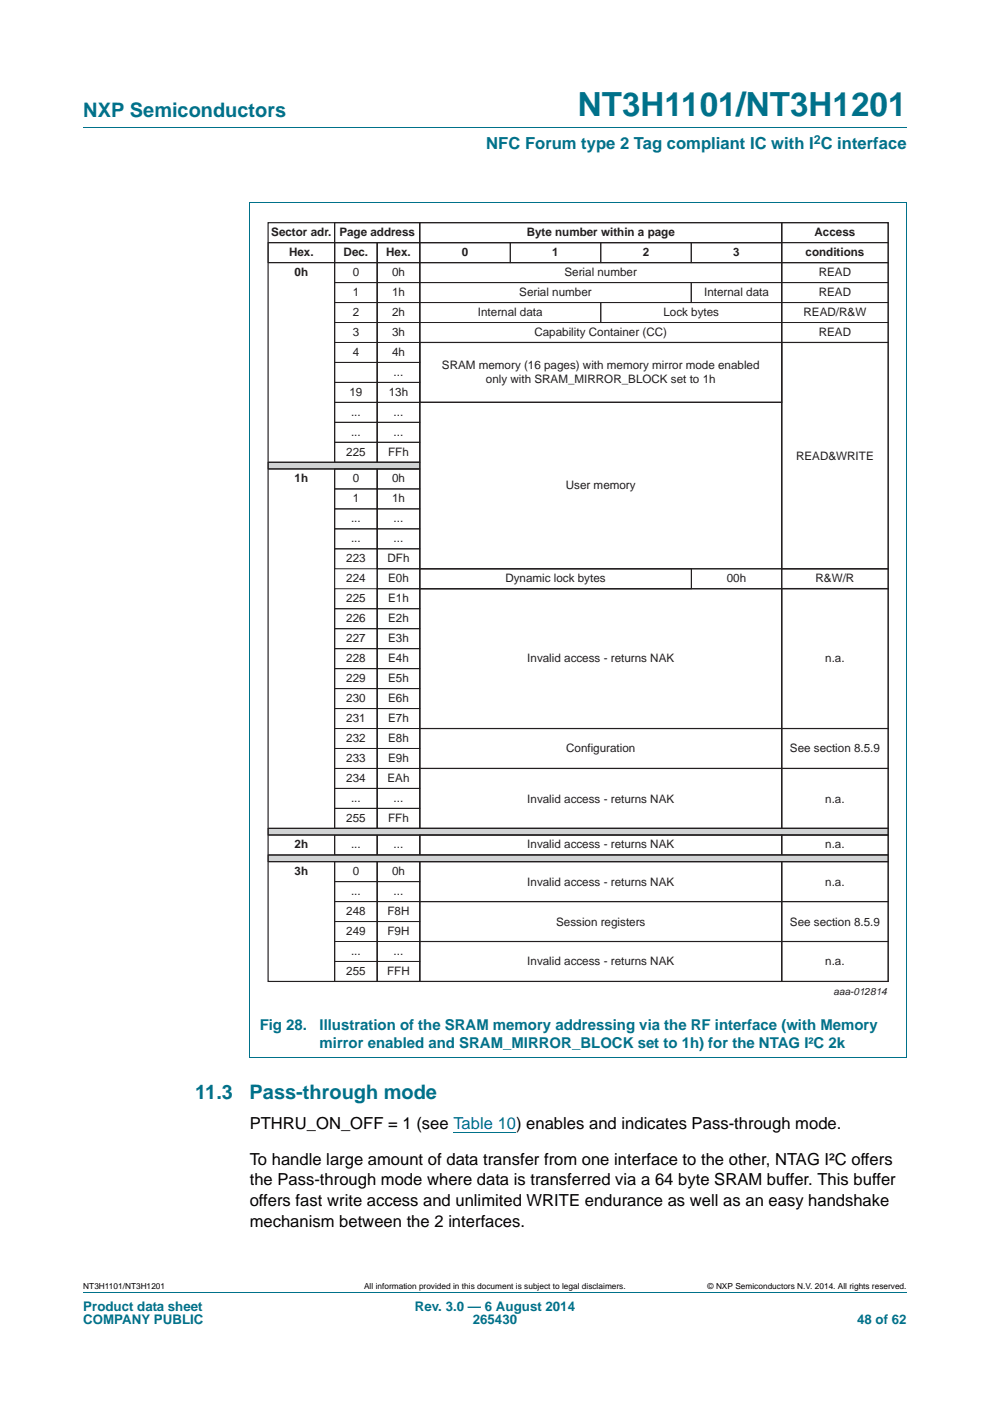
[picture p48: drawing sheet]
<svg xmlns="http://www.w3.org/2000/svg" width="210mm" height="297mm" viewBox="0 0 210 297" stroke-linecap="round" stroke-linejoin="round" font-family="sans-serif">
<defs><g id="words">
<text font-size="7" fill="#00718a" x="122.5" y="24.6">NT3H1101/NT3H1201</text>
<g font-size="4.2" fill="#00718a">
<text x="17.7" y="24.9">NXP Semiconductors</text>
<text x="41.4" y="233.1">11.3</text>
<text x="52.9" y="233.1">Pass-through mode</text>
</g>
<text font-size="3.5" fill="#00718a" x="103.1" y="31.6">NFC Forum type 2 Tag compliant IC with I C interface</text>
<g font-size="3.5">
<text x="53" y="239.4">PTHRU_ON_OFF = 1 (see Table 10) enables and indicates Pass-through mode.</text>
<text x="53" y="246.9">To handle large amount of data transfer from one interface to the other, NTAG I²C offers</text>
<text x="53" y="251.3">the Pass-through mode where data is transferred via a 64 byte SRAM buffer. This buffer</text>
<text x="53" y="255.8">offers fast write access and unlimited WRITE endurance as well as an easy handshake</text>
<text x="53" y="260.2">mechanism between the 2 interfaces.</text>
</g>
<g font-size="3.2" fill="#00718a">
<text x="55.1" y="218.3">Fig 28.</text>
<text x="67.8" y="218.3">Illustration of the SRAM memory addressing via the RF interface (with Memory</text>
<text x="67.8" y="222.2">mirror enabled and SRAM_MIRROR_BLOCK set to 1h) for the NTAG I²C 2k</text>
</g>
<g font-size="2.8" fill="#00718a">
<text x="17.7" y="277.9">Product data sheet</text>
<text x="17.7" y="280.8">COMPANY PUBLIC</text>
<text x="88" y="277.9">Rev. 3.0 — 6 August 2014</text>
<text x="100.3" y="280.8">265430</text>
<text x="181.8" y="280.8">48 of 62</text>
</g>
<text font-size="2.6" fill="#00718a" x="172.6" y="30.5">2</text>
<g font-size="2.5" fill="#231f20">
<text x="57.5" y="50">Sector adr.</text>
<text x="72" y="50">Page address</text>
<text x="111.7" y="50">Byte number within a page</text>
<text x="172.8" y="50">Access</text>
<text x="61.3" y="54.3">Hex.</text>
<text x="62.5" y="58.5">0h</text>
<text x="72.9" y="54.3">Dec.</text>
<text x="74.8" y="58.5">0</text>
<text x="81.9" y="54.3">Hex.</text>
<text x="83.2" y="58.5">0h</text>
<text x="97.9" y="54.3">0</text>
<text x="117.1" y="54.3">1</text>
<text x="119.7" y="58.5">Serial number</text>
<text x="136.3" y="54.3">2</text>
<text x="155.5" y="54.3">3</text>
<text x="170.9" y="54.3">conditions</text>
<text x="173.7" y="58.5">READ</text>
<text x="74.8" y="62.7">1</text>
<text x="83.2" y="62.7">1h</text>
<text x="110.1" y="62.7">Serial number</text>
<text x="149.3" y="62.7">Internal data</text>
<text x="173.7" y="62.7">READ</text>
<text x="74.8" y="67">2</text>
<text x="74.8" y="71.2">3</text>
<text x="83.2" y="67">2h</text>
<text x="83.2" y="71.2">3h</text>
<text x="101.4" y="67">Internal data</text>
<text x="113.4" y="71.2">Capability Container (CC)</text>
<text x="140.7" y="67">Lock bytes</text>
<text x="170.4" y="67">READ/R&amp;W</text>
<text x="173.7" y="71.2">READ</text>
<text x="74.8" y="75.4">4</text>
<text x="83.2" y="75.4">4h</text>
<text x="74.1" y="83.9">19</text>
<text x="82.5" y="83.9">13h</text>
<text x="83.5" y="79.7">...</text>
<text x="93.7" y="78.3">SRAM memory (16 pages) with memory mirror mode enabled</text>
<text x="103.1" y="81.2">only with SRAM_MIRROR_BLOCK set to 1h</text>
<text x="74.5" y="88.1">...</text>
<text x="83.5" y="88.1">...</text>
<text x="74.5" y="92.4">...</text>
<text x="83.5" y="92.4">...</text>
<text x="73.4" y="96.6">225</text>
<text x="82.3" y="96.6">FFh</text>
<text x="168.9" y="97.4">READ&amp;WRITE</text>
<text x="62.5" y="102.2">1h</text>
<text x="74.8" y="102.2">0</text>
<text x="74.8" y="106.5">1</text>
<text x="83.2" y="102.2">0h</text>
<text x="83.2" y="106.5">1h</text>
<text x="120" y="103.7">User memory</text>
<text x="74.5" y="110.7">...</text>
<text x="83.5" y="110.7">...</text>
<text x="73.4" y="119.2">223</text>
<text x="74.5" y="114.9">...</text>
<text x="82.2" y="119.2">DFh</text>
<text x="83.5" y="114.9">...</text>
<text x="73.4" y="123.4">224</text>
<text x="82.3" y="123.4">E0h</text>
<text x="107.2" y="123.4">Dynamic lock bytes</text>
<text x="154.2" y="123.4">00h</text>
<text x="173" y="123.4">R&amp;W/R</text>
<text x="73.4" y="131.9">226</text>
<text x="73.4" y="127.6">225</text>
<text x="82.3" y="131.9">E2h</text>
<text x="82.3" y="127.6">E1h</text>
<text x="73.4" y="136.1">227</text>
<text x="82.3" y="136.1">E3h</text>
<text x="73.4" y="140.3">228</text>
<text x="82.3" y="140.3">E4h</text>
<text x="111.8" y="140.3">Invalid access - returns NAK</text>
<text x="175" y="140.3">n.a.</text>
<text x="73.4" y="144.6">229</text>
<text x="73.4" y="148.8">230</text>
<text x="82.3" y="144.6">E5h</text>
<text x="82.3" y="148.8">E6h</text>
<text x="73.4" y="153">231</text>
<text x="82.3" y="153">E7h</text>
<text x="73.4" y="157.3">232</text>
<text x="73.4" y="161.5">233</text>
<text x="82.3" y="157.3">E8h</text>
<text x="82.3" y="161.5">E9h</text>
<text x="120.1" y="159.5">Configuration</text>
<text x="167.6" y="159.5">See section 8.5.9</text>
<text x="73.4" y="165.7">234</text>
<text x="82.2" y="165.7">EAh</text>
<text x="74.5" y="170">...</text>
<text x="83.5" y="170">...</text>
<text x="111.8" y="170.3">Invalid access - returns NAK</text>
<text x="175" y="170.3">n.a.</text>
<text x="62.5" y="179.9">2h</text>
<text x="73.4" y="174.2">255</text>
<text x="74.5" y="179.9">...</text>
<text x="82.3" y="174.2">FFh</text>
<text x="83.5" y="179.9">...</text>
<text x="111.8" y="179.9">Invalid access - returns NAK</text>
<text x="175" y="179.9">n.a.</text>
<text x="62.5" y="185.5">3h</text>
<text x="74.8" y="185.5">0</text>
<text x="83.2" y="185.5">0h</text>
<text x="74.5" y="189.7">...</text>
<text x="83.5" y="189.7">...</text>
<text x="111.8" y="187.8">Invalid access - returns NAK</text>
<text x="175" y="187.8">n.a.</text>
<text x="73.4" y="194">248</text>
<text x="82.2" y="194">F8H</text>
<text x="118" y="196.2">Session registers</text>
<text x="167.6" y="196.2">See section 8.5.9</text>
<text x="73.4" y="198.2">249</text>
<text x="74.5" y="202.4">...</text>
<text x="82.2" y="198.2">F9H</text>
<text x="83.5" y="202.4">...</text>
<text x="73.4" y="206.7">255</text>
<text x="82.1" y="206.7">FFH</text>
<text x="111.8" y="204.7">Invalid access - returns NAK</text>
<text x="175" y="204.7">n.a.</text>
</g>
<text font-size="2.1" fill="#231f20" x="176.8" y="210.9">aaa-012814</text>
<g font-size="1.8">
<text x="17.7" y="273.3">NT3H1101/NT3H1201</text>
<text x="77.2" y="273.3">All information provided in this document is subject to legal disclaimers.</text>
<text x="150.1" y="273.3">© NXP Semiconductors N.V. 2014. All rights reserved.</text>
</g>
</g></defs>
<path d="M17.7 27h174.6M52.9 42.9h139.4v181.4M53 42.9v181.4M52.9 224.3h139.4M17.7 273.9h174.6" fill="none" stroke="#00718a" stroke-width=".21"/>
<path d="M96.2 240.1h13.3" fill="none" stroke="#00f" stroke-width=".21"/>
<g fill="none" stroke="#231f20" stroke-width=".21">
<path d="M56.9 51.4h14.1v4.3h-14.1zM71 55.7h9v4.2h-9zM71 51.4h9v4.3h-9zM71 59.9h9v4.2h-9zM71 47.2h18v4.2h-18zM80 55.7h9v4.2h-9zM80 51.4h9v4.3h-9zM80 59.9h9v4.2h-9zM71 64.1h9v4.3h-9zM71 68.4h9v4.2h-9zM71 72.6h9v4.2h-9zM80 64.1h9v4.3h-9z"/>
<path d="M80 68.4h9v4.2h-9zM80 72.6h9v4.2h-9zM71 81.1h9v4.2h-9zM71 93.8h9v4.2h-9zM80 81.1h9v4.2h-9zM80 93.8h9v4.2h-9zM71 116.4h9v4.2h-9zM80 116.4h9v4.2h-9zM71 129.1h9v4.2h-9zM71 133.3h9v4.2h-9zM71 137.5h9v4.3h-9zM71 124.8h9v4.3h-9z"/>
<path d="M80 129.1h9v4.2h-9zM80 133.3h9v4.2h-9zM80 137.5h9v4.3h-9zM80 124.8h9v4.3h-9zM80 120.6h9v4.2h-9zM71 141.8h9v4.2h-9zM71 146h9v4.2h-9zM71 150.2h9v4.3h-9zM71 154.5h9v4.2h-9zM71 158.7h9v4.2h-9zM80 141.8h9v4.2h-9zM80 146h9v4.2h-9z"/>
<path d="M80 150.2h9v4.3h-9zM80 154.5h9v4.2h-9zM80 158.7h9v4.2h-9zM71 177h9v4.3h-9zM71 162.9h9v4.3h-9zM71 171.4h9v4.2h-9zM80 177h9v4.3h-9zM80 162.9h9v4.3h-9z"/>
</g>
<path d="M56.9 175.6h131.5v1.4h-131.5z" fill="#d1d3d4"/>
<g fill="none" stroke="#231f20" stroke-width=".21">
<path d="M89 55.7h76.8v4.2h-76.8zM89 47.2h76.8v4.2h-76.8zM89 59.9h57.6v4.2h-57.6zM89 51.4h19.2v4.3h-19.2zM108.2 51.4h19.2v4.3h-19.2zM127.4 51.4h19.2v4.3h-19.2zM146.6 59.9h19.2v4.2h-19.2zM146.6 51.4h19.2v4.3h-19.2zM165.8 51.4h22.6v4.3h-22.6zM165.8 55.7h22.6v4.2h-22.6zM165.8 59.9h22.6v4.2h-22.6zM71 76.8h9v4.3h-9z"/>
<path d="M80 76.8h9v4.3h-9zM89 68.4h76.8v4.2h-76.8zM89 72.6h76.8v12.7h-76.8zM89 64.1h38.4v4.3h-38.4zM127.4 64.1h38.4v4.3h-38.4zM165.8 68.4h22.6v4.2h-22.6zM165.8 64.1h22.6v4.3h-22.6zM71 89.5h9v4.3h-9zM71 85.3h9v4.2h-9zM80 89.5h9v4.3h-9zM80 85.3h9v4.2h-9zM89 120.6h57.7v4.2h-57.7z"/>
<path d="M165.8 120.6h22.6v4.2h-22.6zM56.9 175.6h131.5v1.4h-131.5zM71 167.2h9v4.2h-9zM80 167.2h9v4.2h-9zM80 171.4h9v4.2h-9zM89 177h76.8v4.3h-76.8zM165.8 177h22.6v4.3h-22.6zM71 186.9h9v4.3h-9zM71 182.7h9v4.2h-9zM80 186.9h9v4.3h-9zM80 182.7h9v4.2h-9z"/>
</g>
<path d="M56.9 181.3h131.5v1.4h-131.5z" fill="#d1d3d4"/>
<g fill="none" stroke="#231f20" stroke-width=".21">
<path d="M165.8 47.2h22.6v4.2h-22.6zM165.8 72.6h22.6v48h-22.6zM89 85.3h76.8v35.3h-76.8zM89 124.8h76.8v29.7h-76.8zM165.8 124.8h22.6v29.7h-22.6zM89 154.5h76.8v8.4h-76.8zM165.8 154.5h22.6v8.4h-22.6zM89 162.9h76.8v12.7h-76.8zM165.8 162.9h22.6v12.7h-22.6zM56.9 181.3h131.5v1.4h-131.5zM71 195.4h9v4.2h-9zM71 191.2h9v4.2h-9z"/>
<path d="M71 199.6h9v4.3h-9zM80 195.4h9v4.2h-9zM80 191.2h9v4.2h-9zM80 199.6h9v4.3h-9zM89 182.7h76.8v8.5h-76.8zM89 191.2h76.8v8.4h-76.8zM89 199.6h76.8v8.5h-76.8zM165.8 182.7h22.6v8.5h-22.6zM165.8 191.2h22.6v8.4h-22.6zM165.8 199.6h22.6v8.5h-22.6zM71 203.9h9v4.2h-9zM80 203.9h9v4.2h-9z"/>
</g>
<path d="M56.9 51.4h108.9M56.9 55.7h131.5M89 72.6h99.4M89 85.3h76.8M89 120.6h99.4M89 124.8h99.4M89 154.5h99.4M56.9 175.6h131.5M56.9 177h131.5M89 162.9h99.4M89 191.2h99.4M89 199.6h99.4" fill="none" stroke="#231f20" stroke-width=".25"/>
<path d="M56.9 98h32.1v1.4h-32.1z" fill="#d1d3d4"/>
<path d="M89 72.6h76.8v12.7h-76.8zM56.9 98h32.1v1.4h-32.1zM71 99.4h9v4.3h-9zM80 99.4h9v4.3h-9zM71 103.7h9v4.2h-9zM71 107.9h9v4.2h-9zM71 112.1h9v4.3h-9zM80 103.7h9v4.2h-9zM80 107.9h9v4.2h-9zM80 112.1h9v4.3h-9z" fill="none" stroke="#231f20" stroke-width=".21"/>
<g fill="none" stroke="#231f20" stroke-width=".25">
<path d="M56.9 47.2h131.5v160.9h-131.5zM71 47.2v50.8M80 51.4v46.6M89 47.2v128.4M165.8 47.2v128.4M56.9 98h32.1M56.9 99.4h32.1M71 99.4v76.2M80 99.4v76.2M146.7 120.6v4.2M71 177v4.3M80 177v4.3"/>
<path d="M89 177v4.3M165.8 177v4.3M56.9 181.3h131.5M56.9 182.7h131.5M71 182.7v25.4M80 182.7v25.4M89 182.7v25.4M165.8 182.7v25.4"/>
</g>
<use href="#words"/>
</svg>
